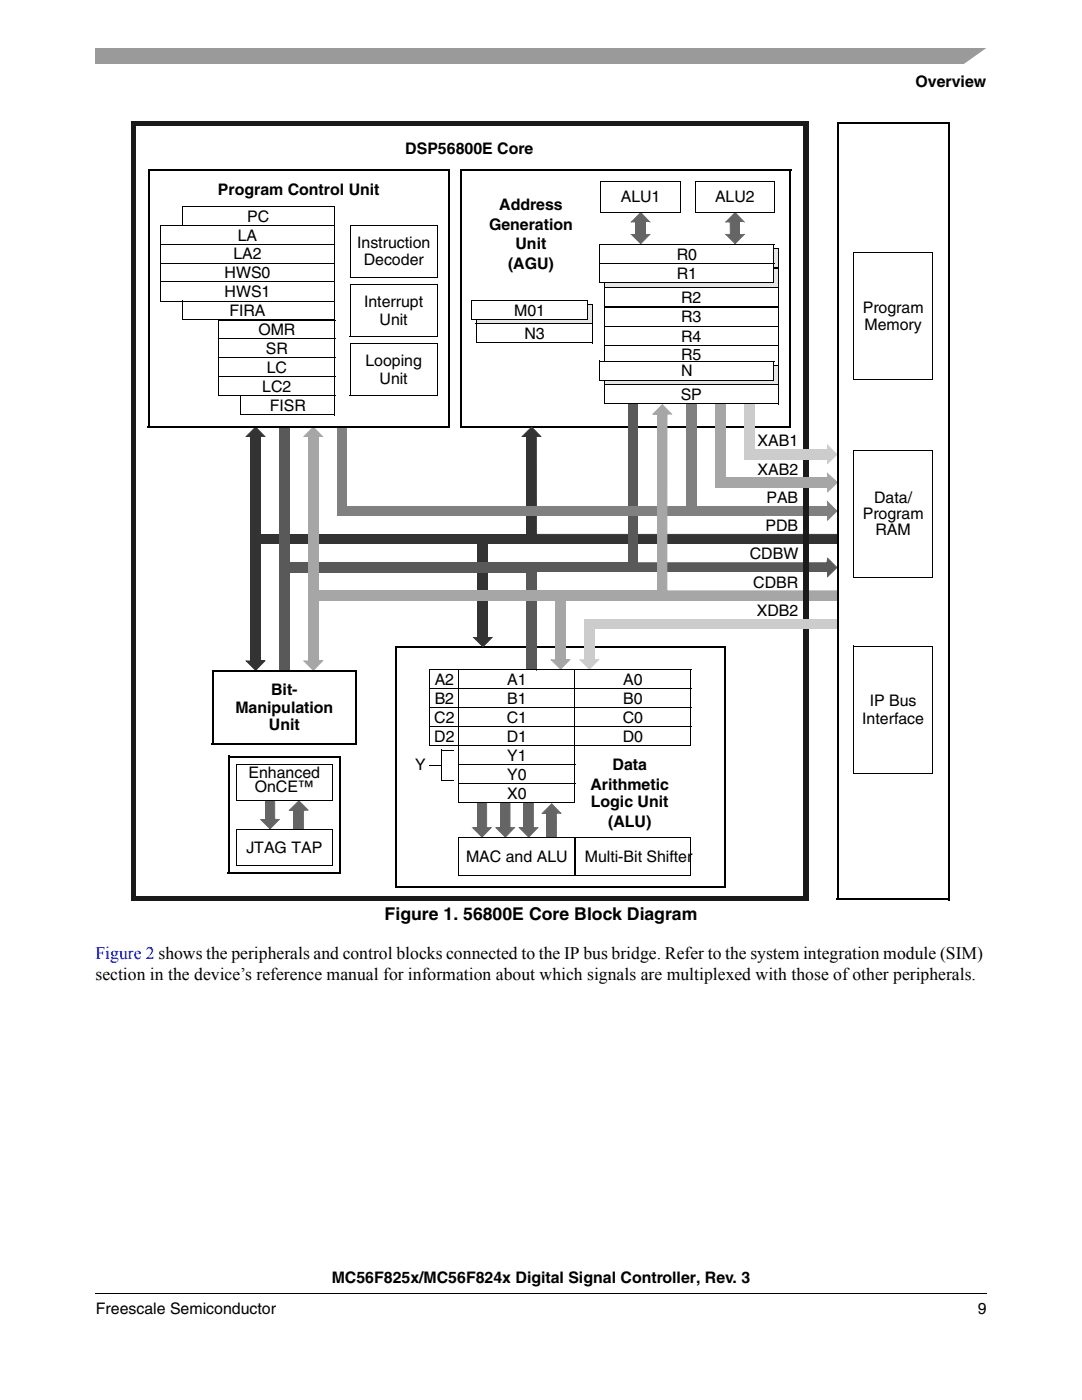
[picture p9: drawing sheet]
<svg xmlns="http://www.w3.org/2000/svg" width="216mm" height="279mm" viewBox="0 0 216 279" stroke-linecap="round" stroke-linejoin="round" font-family="sans-serif">
<defs><g id="words">
<g font-size="3.5">
<text x="76.8" y="183.5">Figure 1. 56800E Core Block Diagram</text>
<text x="19" y="195.5">section in the device’s reference manual for information about which signals are multiplexed with those of other peripherals.</text>
</g>
<text font-size="3.5" fill="#0000b3" x="19" y="191.3">Figure 2 shows the peripherals and control blocks connected to the IP bus bridge. Refer to the system integration module (SIM)</text>
<g font-size="3.2">
<text x="182.7" y="17.4">Overview</text>
<text x="80.9" y="30.6">DSP56800E Core</text>
<text x="43.5" y="38.9">Program Control Unit</text>
<text x="99.6" y="42">Address</text>
<text x="123.9" y="40.4">ALU1</text>
<text x="142.7" y="40.4">ALU2</text>
<text x="49.3" y="44.3">PC</text>
<text x="97.6" y="45.9">Generation</text>
<text x="46.6" y="51.8">LA2</text>
<text x="47.4" y="48">LA</text>
<text x="71.3" y="49.4">Instruction</text>
<text x="72.6" y="53">Decoder</text>
<text x="101.4" y="53.6">(AGU)</text>
<text x="102.9" y="49.7">Unit</text>
<text x="135" y="51.8">R0</text>
<text x="44.8" y="55.5">HWS0</text>
<text x="44.8" y="59.3">HWS1</text>
<text x="135" y="55.6">R1</text>
<text x="45.8" y="63.1">FIRA</text>
<text x="72.6" y="61.3">Interrupt</text>
<text x="75.7" y="64.8">Unit</text>
<text x="102.6" y="63">M01</text>
<text x="135.9" y="60.5">R2</text>
<text x="135.9" y="64.3">R3</text>
<text x="172.1" y="62.4">Program</text>
<text x="172.5" y="65.9">Memory</text>
<text x="51.6" y="66.9">OMR</text>
<text x="53" y="70.7">SR</text>
<text x="104.6" y="67.7">N3</text>
<text x="135.9" y="68.2">R4</text>
<text x="135.9" y="71.8">R5</text>
<text x="53.2" y="74.5">LC</text>
<text x="72.9" y="73.1">Looping</text>
<text x="75.7" y="76.6">Unit</text>
<text x="135.9" y="75.1">N</text>
<text x="52.3" y="78.2">LC2</text>
<text x="53.8" y="82">FISR</text>
<text x="135.8" y="79.8">SP</text>
<text x="151.2" y="89.1">XAB1</text>
<text x="151.2" y="94.7">XAB2</text>
<text x="152.9" y="100.4">PAB</text>
<text x="174.4" y="100.4">Data/</text>
<text x="152.8" y="106">PDB</text>
<text x="172.1" y="103.6">Program</text>
<text x="174.7" y="106.7">RAM</text>
<text x="149.6" y="111.7">CDBW</text>
<text x="150.3" y="117.3">CDBR</text>
<text x="151" y="123">XDB2</text>
<text x="86.7" y="136.7">A2</text>
<text x="101.2" y="136.7">A1</text>
<text x="124.4" y="136.7">A0</text>
<text x="47" y="142.3">Manipulation</text>
<text x="54.1" y="138.7">Bit-</text>
<text x="86.7" y="140.5">B2</text>
<text x="101.2" y="140.5">B1</text>
<text x="124.4" y="140.5">B0</text>
<text x="173.5" y="140.9">IP Bus</text>
<text x="53.7" y="145.8">Unit</text>
<text x="86.7" y="144.3">C2</text>
<text x="86.7" y="148">D2</text>
<text x="101.1" y="144.3">C1</text>
<text x="101.1" y="148">D1</text>
<text x="124.3" y="144.3">C0</text>
<text x="124.3" y="148">D0</text>
<text x="172" y="144.4">Interface</text>
<text x="49.6" y="155.3">Enhanced</text>
<text x="82.8" y="153.8">Y</text>
<text x="101.2" y="155.6">Y0</text>
<text x="101.2" y="151.8">Y1</text>
<text x="122.2" y="153.7">Data</text>
<text x="50.8" y="158">OnCE™</text>
<text x="101.2" y="159.4">X0</text>
<text x="117.8" y="157.6">Arithmetic</text>
<text x="117.9" y="161.1">Logic Unit</text>
<text x="121.3" y="165">(ALU)</text>
<text x="49.2" y="170.3">JTAG TAP</text>
<text x="93" y="172.1">MAC and ALU</text>
<text x="116.7" y="172.1">Multi-Bit Shifter</text>
<text x="66.2" y="256.1">MC56F825x/MC56F824x Digital Signal Controller, Rev. 3</text>
<text x="19.1" y="262.2">Freescale Semiconductor</text>
<text x="195.1" y="262.2">9</text>
</g>
</g></defs>
<path d="M19 258v.2z" fill="#000"/>
<path d="M19 258.1h177.8" fill="none" stroke="#000" stroke-width=".2"/>
<path d="M19 9.5h177.8v3.2h-177.8z" fill="#9a9a9a"/>
<path d="M192 13l5.3-3.8h1.5v3.8z" fill="#fff"/>
<path d="M95 60.8h23.2v3.8h-23.2z" fill="#e6e6e6"/>
<path d="M94.9 64.6h23.3M95 60.8h23.2M95 60.7v3.9M118.2 60.8v3.9" fill="none" stroke="#e6e6e6" stroke-width=".2"/>
<path d="M57.8 161.7l1.8-1.9 1.9 1.9h-.9v3.8h-1.9v-3.8z" fill-rule="evenodd" fill="#656565"/>
<path d="M58.7 165.5h2" fill="none" stroke="#656565" stroke-width=".2"/>
<g fill="#656565">
<path d="M57.6 161.8l2-2.1 2.1 2-1.1 .1v-.2l.1 3.9h-.2v-3.9h1l-.1 .1-1.8-2 .1 .2-1.9 1.8z"/>
<path d="M57.8 161.6h.9v.2h-.9z"/>
</g>
<path d="M58.7 161.7v3.9" fill="none" stroke="#656565" stroke-width=".2"/>
<path d="M92 33.9h65.9M92 33.7v51.4M157.7 33.8v51.5M91.8 85.1h65.9M79 129.2h65.9M79 129v48.1M144.7 129.2v48.1M78.8 177.1h65.9" fill="none" stroke="#000" stroke-width=".36"/>
<path d="M51 85.2l1.8 1.9h-.9v19.5h53.2v-19.5h-.9l1.9-1.9 1.8 1.9h-.9v19.5h60.1v2l-69.8-.1v18.7h.9l-1.8 1.9-1.9-1.9h.9v-18.7h-43.5v23.4h.9l-1.8 1.9-1.9-1.9h.9v-44.8h-.9z" fill-rule="evenodd" fill="#333"/>
<g fill="#333">
<path d="M106 85.2l.2 .1-1.9 1.9h-.3l2.1-2.1 2 2.1h-1.1v-.2l.1 19.6h-.1h60.1v.1h-60.1l-.1-19.7h1.1l-.2 .2z"/>
<path d="M104.2 87h1v.2h-1z"/>
</g>
<path d="M51.9 87v19.6M105.1 87.1v19.6M51.8 106.6h53.3" fill="none" stroke="#333" stroke-width=".2"/>
<g fill="#333">
<path d="M48.9 87.2l2.1-2.1 2 2.1h-1.1v-.2h1l-.1 .2-1.9-2 .2 .1-1.9 1.9z"/>
<path d="M49.1 87h1v.2h-1z"/>
</g>
<path d="M50 87.1v44.9" fill="none" stroke="#333" stroke-width=".2"/>
<g fill="#333">
<path d="M48.9 131.8h1.1v.2h-.9l.1-.2 1.9 2.1-.2-.2 1.9-1.9h.2l-2 2.1z"/>
<path d="M51.9 131.8h.9v.2h-.9z"/>
</g>
<path d="M51.9 108.4v23.5M51.9 108.5h43.6M95.4 108.5v18.8" fill="none" stroke="#333" stroke-width=".2"/>
<g fill="#333">
<path d="M94.3 127.1h1.1v.2h-1l.2-.2 1.8 2-.1-.1 1.8-1.9h.3l-2 2.1z"/>
<path d="M97.2 127.1h1v.2h-1z"/>
</g>
<path d="M97.3 108.4v18.8M97.3 108.5h69.9M167.1 106.6v2" fill="none" stroke="#333" stroke-width=".2"/>
<path d="M55.8 85.1h1.9v27.2h67.7v-31.7h1.9v31.7h37.7l.1-.9 1.9 1.9-1.9 1.8v-1h-58.1v19.6h-1.9v-19.5h-47.4v19.8h-1.9z" fill-rule="evenodd" fill="#595959"/>
<g fill="#595959">
<path d="M165.1 111.5l.1-.2 1.9 2-2 2v-.3l1.8-1.8 .2 .1z"/>
<path d="M165.1 114h.1v1.1h-.1z"/>
</g>
<g fill="none" stroke="#595959" stroke-width=".2">
<path d="M55.8 85v49M55.8 85.1h2M57.7 85.1v27.3M125.4 80.5v31.8M125.4 80.6h2M127.3 80.6v31.8M57.6 114.2h47.5M57.7 112.3h67.8M57.7 114.2v19.8M105.1 114.1v19.6M107 114.1h58.1M107 114.1v19.7"/>
<path d="M55.7 134h2M105 133.7h2"/>
</g>
<path d="M127.3 112.2h37.7l.1 .1h-.2l.2-1.1 .1 .2-.1 1h-37.8z" fill="#595959"/>
<path d="M67.3 85.1h1.9v15.9h67.8v-20.4h1.9v20.4h26.2v-.9l1.9 1.9-1.9 1.8v-.9h-97.8z" fill-rule="evenodd" fill="#808080"/>
<path d="M137 80.6h2M138.9 80.6v20.5M138.9 101h26.3" fill="none" stroke="#808080" stroke-width=".2"/>
<path d="M165 99.9l2.1 2.1-2 2v-1.2l.1 1h-.1l1.8-1.9 .2 .1-2.1-1.8 .2-.2v1h-.2z" fill="#808080"/>
<path d="M67.3 85v17.9M67.3 85.1h2M69.2 85.1v16M137 80.5v20.5M67.2 102.9h97.9M69.2 101h67.9" fill="none" stroke="#808080" stroke-width=".2"/>
<path d="M60.6 87.1l1.9-1.9 1.8 1.9h-.8v30.8h67.7v-35.3h-.9l1.9-1.8 1.8 1.8h-.9v35.3h34v1.9h-54.3v11.9h.9l-1.8 1.8-1.9-1.8h.8v-11.9h-47.3v12.1h.8l-1.8 1.9-1.9-1.9h.9v-44.8z" fill-rule="evenodd" fill="#a6a6a6"/>
<g fill="#a6a6a6">
<path d="M132.1 80.7l.1 .1-1.9 1.9h-.2l2.1-2.1 2 2.1h-1.1v-.2l.1 35.4h-.2l34.1-.1v.2h-34.1v-35.5l1 .1-.1 .1z"/>
<path d="M130.3 82.5h1v.2h-1z"/>
</g>
<path d="M63.5 87v30.9M131.2 82.6v35.4M63.4 117.9h67.8" fill="none" stroke="#a6a6a6" stroke-width=".2"/>
<g fill="#a6a6a6">
<path d="M62.5 85.2l.1 .1-1.9 1.9h-.3l2.1-2.1 2.1 2.1h-1.1v-.2h.9l-.1 .2z"/>
<path d="M60.6 87h1v.2h-1z"/>
</g>
<path d="M61.5 87.1v44.9" fill="none" stroke="#a6a6a6" stroke-width=".2"/>
<g fill="#a6a6a6">
<path d="M60.4 131.8h1.1v.2h-.9l.1-.2 1.9 2.1-.1-.2 1.8-1.9h.3l-2.1 2.1z"/>
<path d="M63.4 131.8h.9v.2h-.9z"/>
</g>
<path d="M63.5 119.8v12.1M63.5 119.8h47.4M110.8 119.8v12" fill="none" stroke="#a6a6a6" stroke-width=".2"/>
<g fill="#a6a6a6">
<path d="M109.8 131.6h1v.2l-.9-.1 .1-.1 1.9 2-.1-.1 1.8-1.9h.3l-2 2.1z"/>
<path d="M112.7 131.6h1v.2h-1z"/>
</g>
<path d="M112.8 119.8h54.4M112.8 119.7v12" fill="none" stroke="#a6a6a6" stroke-width=".2"/>
<path d="M167 117.8h.2v2h-.2z" fill="#a6a6a6"/>
<g fill="#1a1a1a">
<path d="M26.6 24.2h134.7v.9h-134.7z"/>
<path d="M160.2 24.6h1.1v155.2h-1.1z"/>
<path d="M26.2 178.9h134.6v.9h-134.6z"/>
<path d="M26.2 24.2h.9v155.2h-.9z"/>
</g>
<path d="M95.2 160.2h1.9v4.9l.9 .1-1.8 1.9-1.9-1.9h.9z" fill-rule="evenodd" fill="#656565"/>
<path d="M95.2 160.2h2" fill="none" stroke="#656565" stroke-width=".2"/>
<g fill="#656565">
<path d="M97 160.2h.2l-.1 5v-.1h1.1l-2 2.1-2.1-2.1h.3l1.8 1.9-.1 .1 1.8-2 .2 .1h-1.1z"/>
<path d="M94.3 165.1h1v.2h-1z"/>
</g>
<path d="M95.2 160.1v5.1" fill="none" stroke="#656565" stroke-width=".2"/>
<path d="M99.8 160.2h2v4.9l.9 .1-1.9 1.9-1.8-1.9h.8z" fill-rule="evenodd" fill="#656565"/>
<path d="M99.8 160.2h2.1" fill="none" stroke="#656565" stroke-width=".2"/>
<g fill="#656565">
<path d="M101.7 160.2h.2l-.1 5v-.1h1.1l-2.1 2.1-2.1-2.1h.3l1.9 1.9-.1 .1 1.8-2 .1 .1h-1z"/>
<path d="M99 165.1h.9v.2h-.9z"/>
</g>
<path d="M99.8 160.1v5.1" fill="none" stroke="#656565" stroke-width=".2"/>
<path d="M148.6 80.6h1.9v9.1h14.6v-.9l1.9 1.9-1.9 1.8v-.9h-16.5z" fill-rule="evenodd" fill="#ccc"/>
<path d="M148.6 80.6h2M150.5 80.6v9.2M150.5 89.7h14.7" fill="none" stroke="#ccc" stroke-width=".2"/>
<path d="M165 88.6l2.1 2.1-2 2v-1.2l.1 1h-.1l1.8-1.9 .2 .2-2.1-1.9 .2-.1v.9h-.2z" fill="#ccc"/>
<path d="M148.5 91.6h16.6M148.6 80.5v11.1" fill="none" stroke="#ccc" stroke-width=".2"/>
<path d="M142.8 80.6h1.9v14.7h20.4v-.8l2 1.8-2 1.8v-.8h-22.3z" fill-rule="evenodd" fill="#a6a6a6"/>
<path d="M142.8 80.6h2M144.7 80.6v14.8M144.7 95.3h20.5" fill="none" stroke="#a6a6a6" stroke-width=".2"/>
<path d="M165 94.3l2.2 2-2.1 2v-1.1l.1 .9h-.1l2-1.9 .1 .2-2.1-1.9 .1-.1v.9h-.2z" fill="#a6a6a6"/>
<path d="M142.7 97.3h22.4M142.8 80.5v16.8" fill="none" stroke="#a6a6a6" stroke-width=".2"/>
<path d="M116.6 123.6h50.5v1.9h-48.5v6.2h.8l-1.8 1.8-1.9-1.8h.9z" fill-rule="evenodd" fill="#ccc"/>
<path d="M116.5 123.6h50.6M116.6 123.6v8.2" fill="none" stroke="#ccc" stroke-width=".2"/>
<g fill="#ccc">
<path d="M115.5 131.6h1.1v.2l-.9-.1 .1-.1 1.9 2-.1-.1 1.8-1.9h.3l-2.1 2.1z"/>
<path d="M118.5 131.6h.9v.2h-.9z"/>
</g>
<path d="M118.6 125.5h48.6M118.6 125.4v6.3M167.1 123.5v2" fill="none" stroke="#ccc" stroke-width=".2"/>
<path d="M104.5 160.2h1.9v4.9l.9 .1-1.8 1.9-1.9-1.9h.9z" fill-rule="evenodd" fill="#656565"/>
<path d="M104.5 160.2h2" fill="none" stroke="#656565" stroke-width=".2"/>
<g fill="#656565">
<path d="M106.3 160.2h.2l-.1 5v-.1h1.1l-2 2.1-2.1-2.1h.3l1.9 1.9-.2 .1 1.9-2 .1 .1h-1.1z"/>
<path d="M103.6 165.1h1v.2h-1z"/>
</g>
<path d="M104.5 160.1v5.1" fill="none" stroke="#656565" stroke-width=".2"/>
<path d="M110.1 160.4l1.8 1.9h-.9v4.8h-1.9v-4.8h-.9z" fill-rule="evenodd" fill="#656565"/>
<g fill="#656565">
<path d="M108 162.4l2.1-2.1 2 2.1h-1.1v-.2l.1 5h-2v-.2l2 .1h-.1l-.1-4.8 1.1-.1-.2 .2-1.8-2 .2 .1-1.9 1.9z"/>
<path d="M108.2 162.2h1v.2h-1z"/>
</g>
<path d="M109.1 162.3v4.9" fill="none" stroke="#656565" stroke-width=".2"/>
<path d="M167.1 24.6h22.4M167.1 24.4v155M189.3 24.6v155M42.5 134h28.7M42.5 133.8v14.6M71 134v14.6M42.3 148.5h28.7M166.9 179.4h22.4" fill="none" stroke="#000" stroke-width=".36"/>
<path d="M170.3 50.4h15.9M170.3 50.3v25.5M186.1 50.4v25.5M170.3 75.8h15.8M170.3 89.9h15.9M170.3 89.8v25.5M186.1 89.9v25.4M170.3 115.3h15.8M170.3 128.9h15.9M170.3 128.8v25.5M186.1 128.9v25.5M170.3 154.3h15.8" fill="none" stroke="#000" stroke-width=".2"/>
<path d="M146.7 42.4l1.8 1.9h-.9v2.5h.9l-1.8 1.8-1.9-1.8h.9v-2.5h-.9z" fill-rule="evenodd" fill="#656565"/>
<g fill="#656565">
<path d="M146.6 42.5l.1-.1 2 2h-.3z"/>
<path d="M147.6 44.2h.9v.2h-.9z"/>
</g>
<path d="M147.6 44.3v2.6" fill="none" stroke="#656565" stroke-width=".2"/>
<path d="M146.6 42.4l.1 .1-1.8 1.9-.1-.2h1v2.7h-1v-.2l1.9 1.9-.1 .1 1.8-2 .2 .1-1 .1v-.2h1.1l-2 2.1-2.1-2.1 1.2 .1h-.2l.1-2.6v.2h-1.1z" fill="#656565"/>
<path d="M94.9 64.6h23.3M95 60.8h23.2M95 60.7v3.9M118.2 60.8v3.9" fill="none" stroke="#000" stroke-width=".2"/>
<path d="M95.1 64.6h23.1v3.8h-23.1z" fill="#fff"/>
<path d="M95 68.4h23.2M95.1 64.6h23.2M95.1 64.6v3.8M118.2 64.6v3.9" fill="none" stroke="#000" stroke-width=".2"/>
<path d="M94.1 60h23.2v3.8h-23.2z" fill="#fff"/>
<path d="M94.1 59.9v3.9M94.1 60h23.3M117.3 60v3.9M94 63.8h23.3" fill="none" stroke="#000" stroke-width=".2"/>
<path d="M127.8 42.4l1.9 1.9h-.9v2.5h.9l-1.9 1.8-1.8-1.8h.9v-2.5h-.9z" fill-rule="evenodd" fill="#656565"/>
<g fill="#656565">
<path d="M127.9 42.4l2 2h-.3l-1.8-1.9z"/>
<path d="M128.7 44.2h1v.2h-1z"/>
</g>
<path d="M128.8 44.3v2.6" fill="none" stroke="#656565" stroke-width=".2"/>
<g fill="#656565">
<path d="M125.8 46.7h.2l1.9 1.9-.1 .1 1.8-2 .1 .1-.9 .1v-.2h1.1l-2.1 2.1z"/>
<path d="M126 46.7h.9v.2h-.9z"/>
</g>
<path d="M126.9 44.2v2.6" fill="none" stroke="#656565" stroke-width=".2"/>
<path d="M127.8 42.4l.1 .1-1.9 1.9-.1-.2h1v.2h-1.1z" fill="#656565"/>
<path d="M29.6 33.9h60.2M29.6 33.7v51.4M89.6 33.8v51.5M29.5 85.1h60.1" fill="none" stroke="#000" stroke-width=".36"/>
<path d="M36.3 45h30.4M36.3 41.2h30.5M36.3 41.1v3.9M66.7 41.2v3.9M48 78.9v3.9M48 79h18.9M66.8 79v3.9M47.9 82.8h18.9" fill="none" stroke="#000" stroke-width=".2"/>
<path d="M32 45h34.7v3.8h-34.7z" fill="#fff"/>
<path d="M31.9 48.8h34.8M32 45h34.8M32 44.9v3.9M66.7 45v3.9" fill="none" stroke="#000" stroke-width=".2"/>
<path d="M32 48.7h34.7v3.8h-34.7z" fill="#fff"/>
<path d="M31.9 52.5h34.8M32 48.7h34.8M32 48.7v3.8M66.7 48.7v3.9" fill="none" stroke="#000" stroke-width=".2"/>
<path d="M32 52.5h34.7v3.8h-34.7z" fill="#fff"/>
<path d="M31.9 56.3h34.8M32 52.5h34.8M32 52.4v3.9M66.7 52.5v3.9" fill="none" stroke="#000" stroke-width=".2"/>
<path d="M32 56.3h34.7v3.8h-34.7z" fill="#fff"/>
<path d="M32 56.3h34.8M32 56.2v3.9M66.7 56.3v3.9M31.9 60.1h34.8" fill="none" stroke="#000" stroke-width=".2"/>
<path d="M43.7 63.9h23.1v3.8h-23.1z" fill="#fff"/>
<path d="M43.6 67.7h23.2M43.7 63.9h23.2M43.7 63.8v3.9M66.8 63.9v3.9" fill="none" stroke="#000" stroke-width=".2"/>
<path d="M43.7 67.6h23.1v3.8h-23.1z" fill="#fff"/>
<path d="M43.6 71.4h23.2M43.7 67.6h23.2M43.7 67.6v3.8M66.8 67.6v3.9" fill="none" stroke="#000" stroke-width=".2"/>
<path d="M43.7 71.4h23.1v3.8h-23.1z" fill="#fff"/>
<path d="M43.6 75.2h23.2M43.7 71.4h23.2M43.7 71.4v3.8M66.8 71.4v3.9" fill="none" stroke="#000" stroke-width=".2"/>
<path d="M43.7 75.2h23.1v3.8h-23.1z" fill="#fff"/>
<g fill="none" stroke="#000" stroke-width=".2">
<path d="M119.9 36.2h15.9M119.9 36.1v6.3M135.8 36.2v6.2M138.7 36.2h16M138.7 36.1v6.3M154.6 36.2v6.2M69.8 55.3h17.5M69.8 45h17.6M69.8 44.9v10.4M69.8 56.7v10.4M69.8 56.8h17.5M87.2 56.8v10.4"/>
<path d="M87.3 45v10.4M119.8 42.4h16M138.6 42.4h16M43.6 79h23.2M43.7 75.2h23.2M43.7 75.1v3.9M66.8 75.2v3.9M69.8 67.1h17.4M69.8 79h17.4M69.8 68.6v10.4M69.8 68.6h17.5M87.2 68.6v10.4"/>
<path d="M85.7 137.5h52.2M85.8 133.7h52.2M85.8 137.5h52.2M85.8 133.6v15.2M91.6 133.6v15.3M114.7 133.6v15.3M137.9 133.7v15.2M85.7 148.8h52.2M85.7 145h52.2M85.8 145h52.2M91.5 152.6h23.2M91.5 156.4h23.2"/>
<path d="M91.5 148.7v11.5M91.5 152.6h23.3M91.5 156.4h23.3M114.7 148.8v11.5M138 141.2h-52.3M91.5 174.8h23.2M91.5 160.2h23.2M91.5 167.1h23.3M91.5 167v7.8M114.7 167.1v7.8"/>
</g>
<path d="M52.9 159.7h1.9v3.8l.9 .1-1.8 1.8-1.9-1.8h.9z" fill-rule="evenodd" fill="#656565"/>
<path d="M52.9 159.7h2" fill="none" stroke="#656565" stroke-width=".2"/>
<g fill="#656565">
<path d="M54.7 159.7h.2l-.1 3.9v-.2l1.1 .1-2 2-2.1-2h.3l1.9 1.9-.2 .1 1.8-2 .2 .1h-1.1z"/>
<path d="M52 163.5h1v.1h-1z"/>
</g>
<path d="M52.9 159.6v4" fill="none" stroke="#656565" stroke-width=".2"/>
<path d="M47.1 159.7h19.2M47.2 152.5v7.2M47.2 152.5h19.2M66.3 152.5v7.3M47.1 172.7h19.2M47.2 165.5v7.2M47.2 165.6h19.2M66.3 165.6v7.2" fill="none" stroke="#000" stroke-width=".2"/>
<path d="M45.6 151h22.5M45.6 150.8v23.5M67.9 151v23.5M45.5 174.3h22.4" fill="none" stroke="#000" stroke-width=".36"/>
<path d="M120.6 72.9h34.7v3.8h-34.7z" fill="#e6e6e6"/>
<path d="M120.5 76.7h34.8M120.6 72.8v3.9M120.6 72.9h34.8M155.3 72.9v3.9" fill="none" stroke="#e6e6e6" stroke-width=".2"/>
<path d="M120.6 53.5h34.7v3.8h-34.7z" fill="#e6e6e6"/>
<path d="M120.5 57.3h34.8M120.6 53.4v3.9M120.6 53.5h34.8M155.3 53.5v3.9" fill="none" stroke="#e6e6e6" stroke-width=".2"/>
<path d="M120.6 49.7h34.7v3.7h-34.7z" fill="#e6e6e6"/>
<path d="M120.5 53.4h34.8M120.6 49.6v3.8M120.6 49.7h34.8M155.3 49.7v3.8" fill="none" stroke="#e6e6e6" stroke-width=".2"/>
<g fill="none" stroke="#000" stroke-width=".2">
<path d="M120.5 53.4h34.8M120.5 57.3h34.8M120.6 49.6v31M120.6 49.7h34.8M120.6 53.5h34.8M120.6 57.4h34.8M155.3 49.7v31M120.5 76.7h34.8M120.5 61.2h34.8M120.5 65.1h34.8M120.5 69h34.8M120.5 72.9h34.8"/>
<path d="M120.6 72.9h34.8M120.6 61.3h34.8M120.6 65.2h34.8M120.6 69h34.8M120.6 76.8h34.8M120.5 80.6h34.8"/>
</g>
<path d="M119.7 48.8h34.7v3.8h-34.7z" fill="#fff"/>
<path d="M119.6 52.6h34.8M119.7 48.8h34.8M119.7 48.7v3.9M154.4 48.8v3.9" fill="none" stroke="#000" stroke-width=".2"/>
<path d="M119.7 52.6h34.7v3.7h-34.7z" fill="#fff"/>
<path d="M119.6 56.3h34.8M119.7 52.6h34.8M119.7 52.5v3.8M154.4 52.6v3.8" fill="none" stroke="#000" stroke-width=".2"/>
<path d="M119.7 72.1h34.7v3.8h-34.7z" fill="#fff"/>
<g fill="none" stroke="#000" stroke-width=".2">
<path d="M36.4 60v3.9M36.3 63.9h30.4M36.4 60.1h30.4M66.7 60.1v3.8M119.6 75.9h34.8M119.7 72.1h34.8M119.7 72v3.9M154.4 72.1v3.8M85.7 152.7h2.4M88.1 149.7h2.4M88.1 155.7h2.4M88.1 149.7v6.1"/>
<path d="M114.8 174.8h23M114.9 167.2h23M114.9 167.1v7.7M137.8 167.2v7.7"/>
</g>
<path d="M88.1 149.6l.1 .1zM88.1 152.6l.1 .2zM90.5 149.6l.1 .2zM90.5 155.6l.1 .2z" fill="#000"/>
<use href="#words"/>
</svg>
